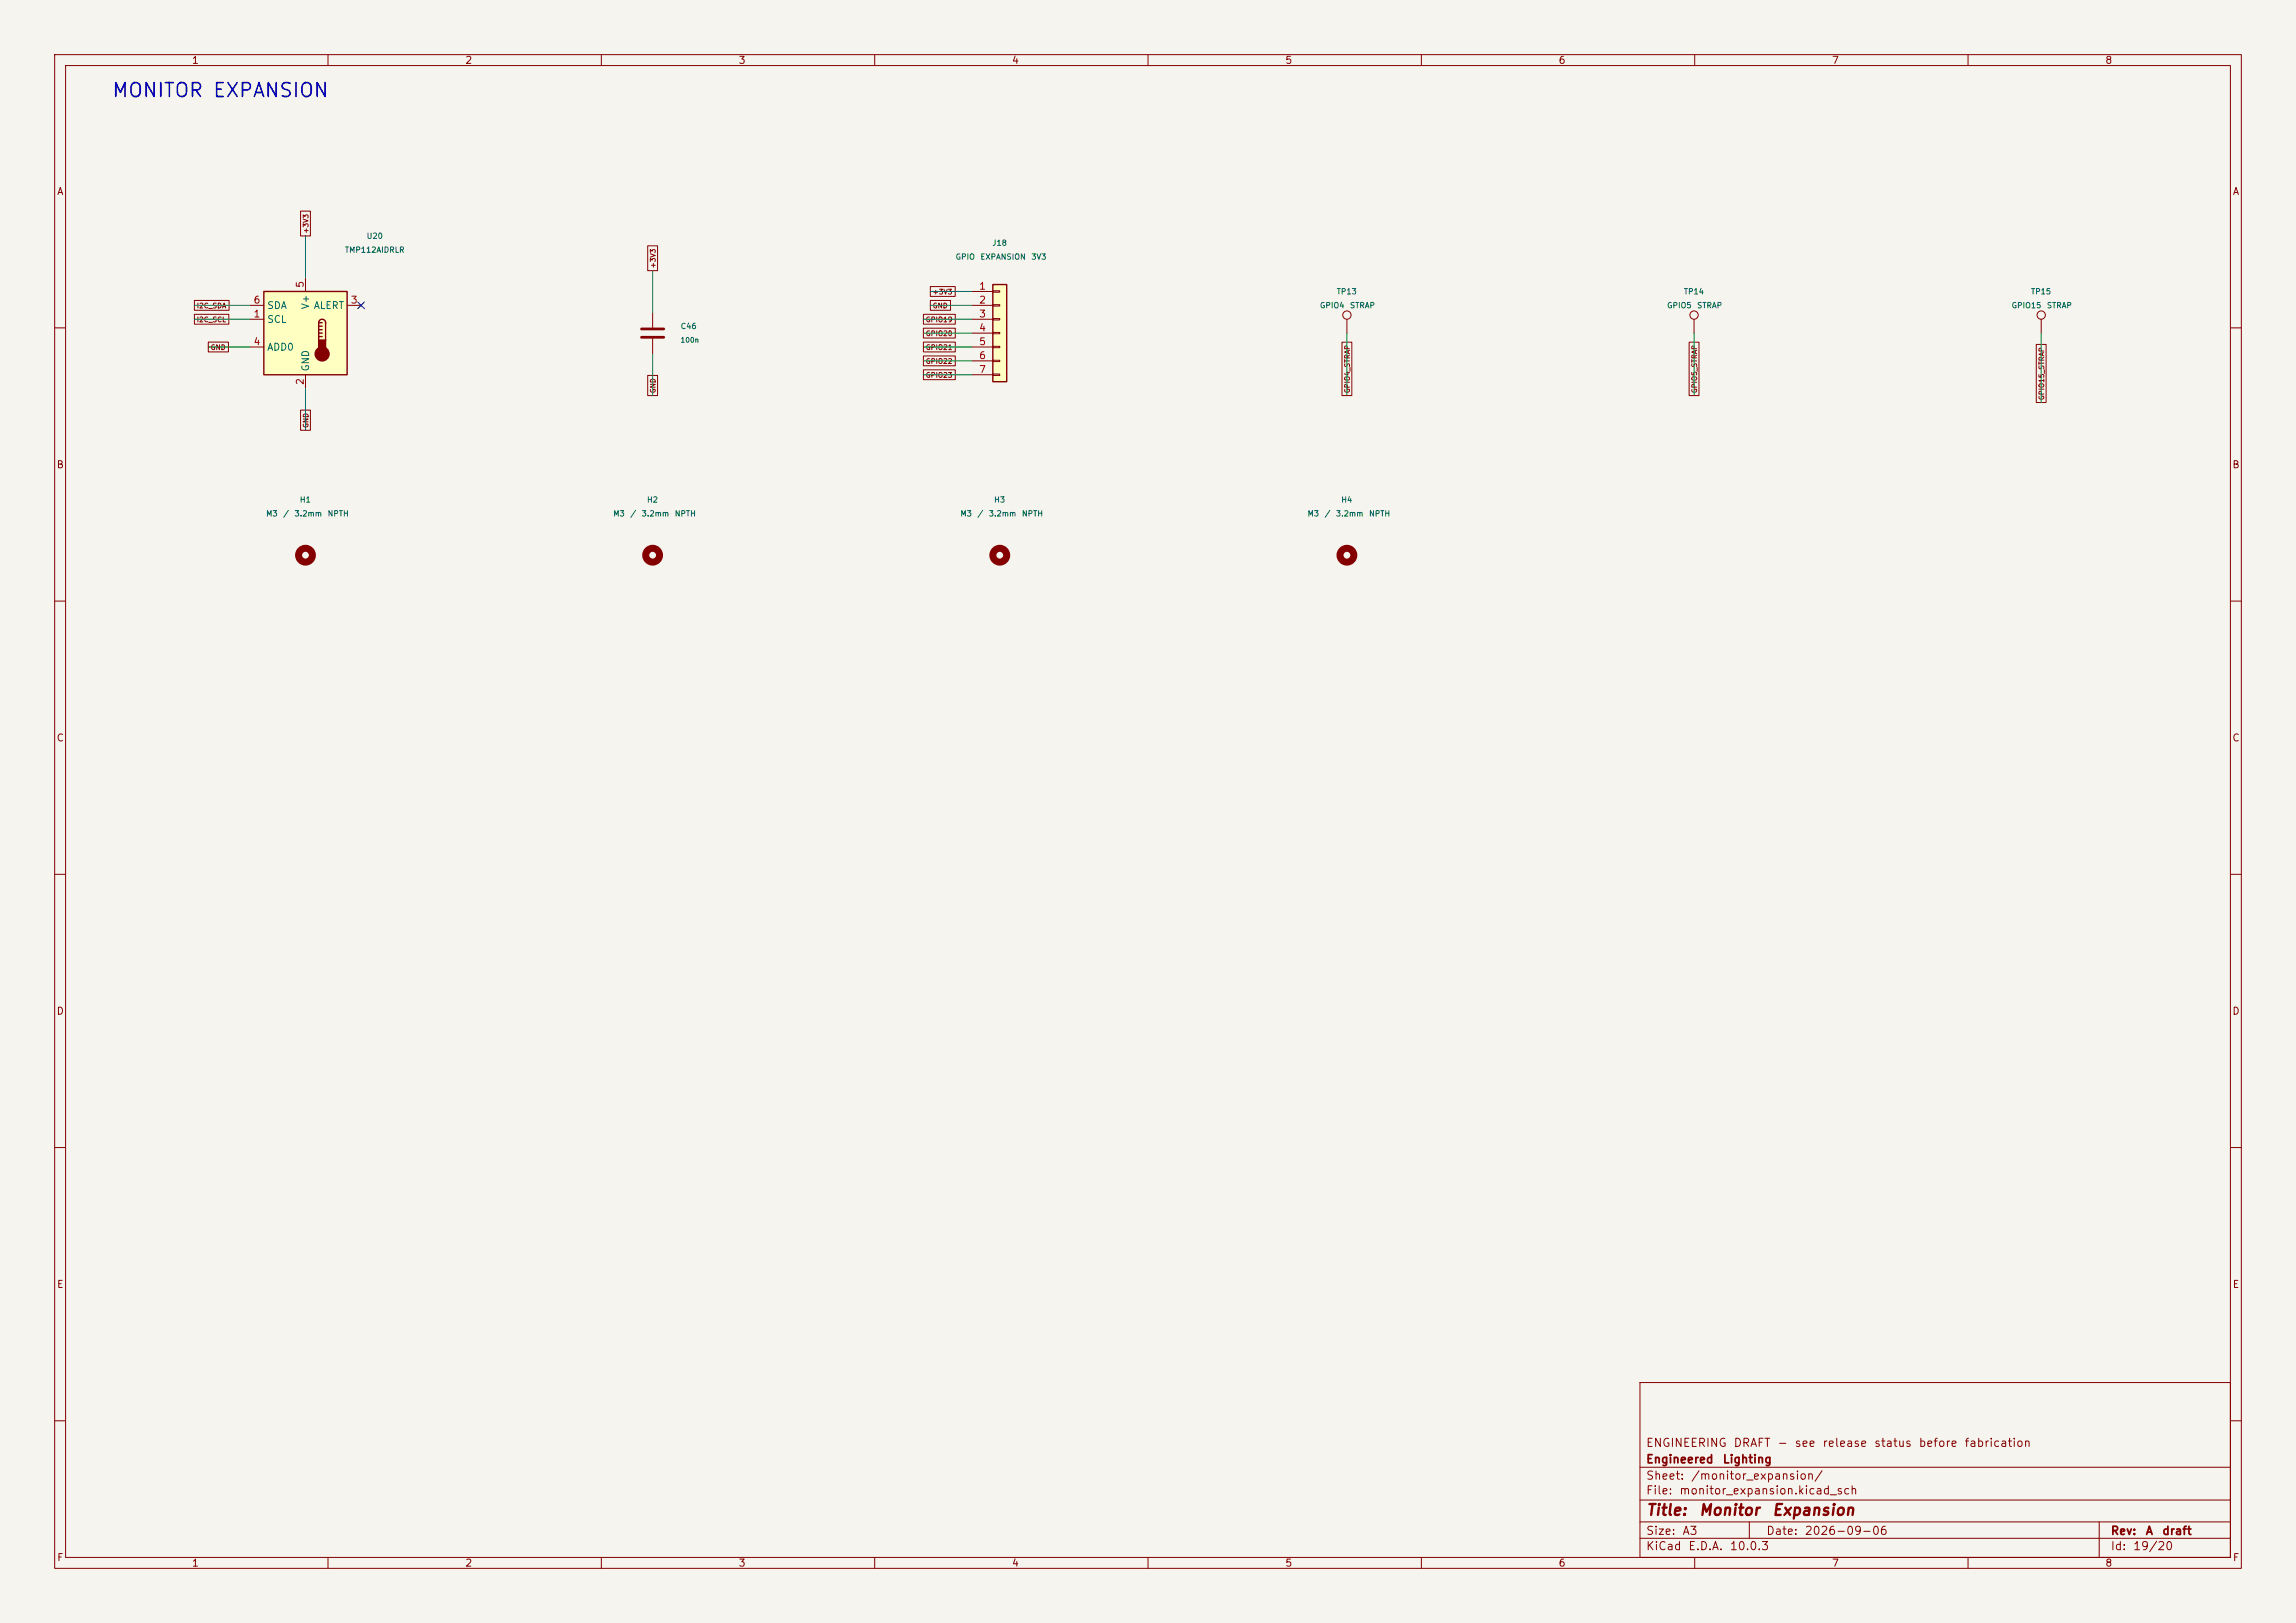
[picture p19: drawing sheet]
<svg xmlns="http://www.w3.org/2000/svg" width="420mm" height="297mm" viewBox="0 0 420 297" stroke-linecap="round" stroke-linejoin="round" font-family="sans-serif">
<defs><g id="words">
<text font-size="2.5" fill="#0000c2" x="20.3" y="18.4">MONITOR EXPANSION</text>
<g font-size="2" fill="#840000">
<text x="301" y="277.8">Title:</text>
<text x="310.7" y="277.8">Monitor</text>
<text x="324" y="277.8">Expansion</text>
</g>
<g font-size="1.5" fill="#840000">
<text x="301" y="268.1">Engineered</text>
<text x="301" y="265.1">ENGINEERING</text>
<text x="315" y="268.1">Lighting</text>
<text x="317" y="265.1">DRAFT</text>
<text x="325" y="265.1">-</text>
<text x="328.2" y="265.1">see</text>
<text x="333.3" y="265.1">release</text>
<text x="342.7" y="265.1">status</text>
<text x="350.9" y="265.1">before</text>
<text x="359.2" y="265.1">fabrication</text>
<text x="301" y="273.8">File:</text>
<text x="301" y="271.1">Sheet:</text>
<text x="307.1" y="273.8">monitor_expansion.kicad_sch</text>
<text x="309.2" y="271.1">/monitor_expansion/</text>
<text x="301" y="281.2">Size:</text>
<text x="307.6" y="281.2">A3</text>
<text x="323" y="281.2">Date:</text>
<text x="330" y="281.2">2026-09-06</text>
<text x="386" y="281.2">Rev:</text>
<text x="392.4" y="281.2">A</text>
<text x="395.4" y="281.2">draft</text>
<text x="301" y="284">KiCad</text>
<text x="308.7" y="284">E.D.A.</text>
<text x="316.3" y="284">10.0.3</text>
<text x="386" y="284">Id:</text>
<text x="390.1" y="284">19/20</text>
</g>
<g font-size="1.3" fill="#840000">
<text x="35" y="12">1</text>
<text x="85" y="12">2</text>
<text x="135" y="12">3</text>
<text x="185" y="12">4</text>
<text x="235" y="12">5</text>
<text x="285" y="12">6</text>
<text x="335" y="12">7</text>
<text x="385" y="12">8</text>
<text x="10.3" y="36">A</text>
<text x="408.3" y="36">A</text>
<text x="10.3" y="86">B</text>
<text x="408.2" y="86">B</text>
<text x="10.3" y="136">C</text>
<text x="408.2" y="136">C</text>
<text x="10.3" y="186">D</text>
<text x="408.2" y="186">D</text>
<text x="10.3" y="236">E</text>
<text x="408.3" y="236">E</text>
<text x="10.3" y="286">F</text>
<text x="35" y="287">1</text>
<text x="85" y="287">2</text>
<text x="135" y="287">3</text>
<text x="185" y="287">4</text>
<text x="235" y="287">5</text>
<text x="285" y="287">6</text>
<text x="335" y="287">7</text>
<text x="385" y="287">8</text>
<text x="408.3" y="286">F</text>
</g>
<g font-size="1.3" fill="#a90000">
<text x="55.9" y="52.8" transform="rotate(-90 55.9 52.8)">5</text>
<text x="179" y="53.3">1</text>
<text x="46.3" y="58.4">1</text>
<text x="46.3" y="55.9">6</text>
<text x="64.1" y="55.9">3</text>
<text x="179" y="55.9">2</text>
<text x="179" y="58.4">3</text>
<text x="46.3" y="63.5">4</text>
<text x="179" y="60.9">4</text>
<text x="179" y="63.5">5</text>
<text x="55.9" y="70.6" transform="rotate(-90 55.9 70.6)">2</text>
<text x="179" y="66">6</text>
<text x="179" y="68.6">7</text>
</g>
<g font-size="1.3" fill="#006464">
<text x="48.8" y="59.4">SCL</text>
<text x="48.8" y="56.9">SDA</text>
<text x="56.9" y="56.7" transform="rotate(-90 56.9 56.7)">V+</text>
<text x="57.3" y="56.9">ALERT</text>
<text x="48.8" y="64.5">ADD0</text>
<text x="56.9" y="68.1" transform="rotate(-90 56.9 68.1)">GND</text>
</g>
<g font-size="1" fill="#006464">
<text x="63" y="46.5">TMP112AIDRLR</text>
<text x="67" y="43.9">U20</text>
<text x="174.7" y="47.8">GPIO</text>
<text x="179.2" y="47.8">EXPANSION</text>
<text x="181.4" y="45.2">J18</text>
<text x="188.6" y="47.8">3V3</text>
<text x="241.3" y="56.6">GPIO4</text>
<text x="244.4" y="54.1">TP13</text>
<text x="246.8" y="56.6">STRAP</text>
<text x="304.8" y="56.6">GPIO5</text>
<text x="307.9" y="54.1">TP14</text>
<text x="310.3" y="56.6">STRAP</text>
<text x="367.9" y="56.6">GPIO15</text>
<text x="371.4" y="54.1">TP15</text>
<text x="374.3" y="56.6">STRAP</text>
<text x="124.4" y="60.5">C46</text>
<text x="48.6" y="94.7">M3</text>
<text x="51.7" y="94.7">/</text>
<text x="53.8" y="94.7">3.2mm</text>
<text x="54.8" y="92.2">H1</text>
<text x="59.8" y="94.7">NPTH</text>
<text x="112.1" y="94.7">M3</text>
<text x="115.2" y="94.7">/</text>
<text x="117.3" y="94.7">3.2mm</text>
<text x="118.3" y="92.2">H2</text>
<text x="123.3" y="94.7">NPTH</text>
<text x="175.6" y="94.7">M3</text>
<text x="178.7" y="94.7">/</text>
<text x="180.8" y="94.7">3.2mm</text>
<text x="181.8" y="92.2">H3</text>
<text x="186.8" y="94.7">NPTH</text>
<text x="239.1" y="94.7">M3</text>
<text x="242.2" y="94.7">/</text>
<text x="244.3" y="94.7">3.2mm</text>
<text x="245.3" y="92.2">H4</text>
<text x="250.3" y="94.7">NPTH</text>
</g>
<g font-size=".9" fill="#840000">
<text x="56.6" y="42.8" transform="rotate(-90 56.6 42.8)">+3V3</text>
<text x="120.1" y="49.2" transform="rotate(-90 120.1 49.2)">+3V3</text>
<text x="35.9" y="59.2">I2C_SCL</text>
<text x="35.9" y="56.6">I2C_SDA</text>
<text x="169.2" y="59.2">GPIO19</text>
<text x="170.5" y="56.6">GND</text>
<text x="170.5" y="54.1">+3V3</text>
<text x="38.4" y="64.3">GND</text>
<text x="169.2" y="61.7">GPIO20</text>
<text x="169.2" y="64.3">GPIO21</text>
<text x="169.2" y="66.8">GPIO22</text>
<text x="169.2" y="69.3">GPIO23</text>
<text x="120.1" y="72.1" transform="rotate(-90 120.1 72.1)">GND</text>
<text x="247.1" y="72.1" transform="rotate(-90 247.1 72.1)">GPIO4_STRAP</text>
<text x="310.6" y="72.1" transform="rotate(-90 310.6 72.1)">GPIO5_STRAP</text>
<text x="374.1" y="73.3" transform="rotate(-90 374.1 73.3)">GPIO15_STRAP</text>
<text x="56.6" y="78.4" transform="rotate(-90 56.6 78.4)">GND</text>
</g>
<text font-size=".9" fill="#006464" x="124.4" y="62.9">100n</text>
</g></defs>
<path d="M0 0h420v297h-420z" fill="#f5f4ef" stroke="#f5f4ef" stroke-width=".18"/>
<g fill="none" stroke="#840000" stroke-width=".18">
<path d="M10 10h400v277h-400zM12 12h396v273h-396zM60 10v2M110 10v2M160 10v2M210 10v2M260 10v2M310 10v2M360 10v2M10 60h2M408 60h2M10 110h2"/>
<path d="M408 110h2M10 160h2M408 160h2M10 210h2M408 210h2M300 253h108v32h-108zM10 260h2M300 278.5h108M300 274.5h108M300 268.5h108M320 278.5v3M384 278.5v6.5"/>
<path d="M408 260h2M60 285v2M110 285v2M160 285v2M210 285v2M260 285v2M300 281.5h108M310 285v2M360 285v2"/>
</g>
<path d="M48.3 53.3h15.2v15.3h-15.2z" fill="#ffffc2"/>
<path d="M48.3 53.3h15.2v15.3h-15.2zM58.3 59.1a.64 .64 0 0 1 .6-.7 .64 .64 0 0 1 .7 .7v3.1M58.3 59.1v3.1M58.3 59.1h.6M58.3 59.7h.6M58.3 60.3h.6M58.3 61h.6M58.3 61.6h.6" fill="none" stroke="#840000" stroke-width=".25"/>
<g fill="#840000" stroke="#840000" stroke-width=".25">
<path d="M58.3 62.2h1.3v1.9h-1.3z"/>
<circle cx="58.9" cy="64.8" r="1.27"/>
</g>
<g fill="none" stroke="#840000" stroke-width=".18">
<path d="M45.7 58.4h2.6M45.7 55.9h2.6M55.9 50.8v2.5M63.5 55.9h2.5M246.4 58.4v2.6M373.4 58.4v2.6M45.7 63.5h2.6M55.9 68.6v2.5"/>
<circle cx="246.4" cy="57.7" r=".76"/>
<circle cx="373.4" cy="57.7" r=".76"/>
</g>
<g fill="none" stroke="#840000" stroke-width="1.3">
<circle cx="55.9" cy="101.6" r="1.27"/>
<circle cx="119.4" cy="101.6" r="1.27"/>
</g>
<path d="M181.6 52.1h2.5v17.8h-2.5z" fill="#ffffc2"/>
<path d="M181.6 52.1h2.5v17.8h-2.5z" fill="none" stroke="#840000" stroke-width=".25"/>
<g fill="none" stroke="#840000" stroke-width=".18">
<path d="M55 38.6h1.8v4.6h-1.8zM35.6 57.5h6.3v1.8h-6.3zM35.6 55h6.3v1.8h-6.3zM118.5 45h1.8v4.5h-1.8zM119.4 57.2v2.7M168.9 57.5h5.8v1.8h-5.8zM170.2 55h3.7v1.8h-3.7zM170.2 52.4h4.5v1.8h-4.5zM177.8 53.3h3.8M177.8 55.9h3.8M177.8 58.4h3.8M181.6 53.2h1.3v.3h-1.3z"/>
<path d="M181.6 55.8h1.3v.2h-1.3zM181.6 58.3h1.3v.2h-1.3zM309.9 58.4v2.6M38.1 62.6h3.7v1.8h-3.7zM55 75.1h1.8v3.6h-1.8zM118.5 68.7h1.8v3.7h-1.8zM119.4 62v2.8M168.9 65.1h5.8v1.8h-5.8zM168.9 67.7h5.8v1.8h-5.8zM168.9 60.1h5.8v1.8h-5.8zM168.9 62.6h5.8v1.8h-5.8zM177.8 61h3.8"/>
<path d="M177.8 63.5h3.8M177.8 66h3.8M177.8 68.6h3.8M181.6 60.8h1.3v.3h-1.3zM181.6 63.4h1.3v.2h-1.3zM181.6 65.9h1.3v.3h-1.3zM181.6 68.5h1.3v.2h-1.3zM245.5 62.6h1.8v9.8h-1.8zM309 62.6h1.8v9.8h-1.8zM372.5 63h1.8v10.7h-1.8z"/>
<circle cx="309.9" cy="57.7" r=".76"/>
</g>
<path d="M117.3 60.2h4.1M117.3 61.7h4.1" fill="none" stroke="#840000" stroke-width=".51"/>
<g fill="none" stroke="#840000" stroke-width="1.3">
<circle cx="182.9" cy="101.6" r="1.27"/>
<circle cx="246.4" cy="101.6" r="1.27"/>
</g>
<g fill="none" stroke="#009600" stroke-width=".18">
<path d="M35.6 58.4h10.1M35.6 55.9h10.1M55.9 43.2v7.6M119.4 49.5v7.7M168.9 58.4h8.9M170.2 55.9h7.6M170.2 53.3h7.6M38.1 63.5h7.6M55.9 71.1v7.6M119.4 64.8v7.6M168.9 63.5h8.9M168.9 68.6h8.9"/>
<path d="M168.9 61h8.9M168.9 66h8.9M246.4 61v11.4M309.9 61v11.4M373.4 61v12.7"/>
</g>
<path d="M65.4 55.3l1.2 1.2M66.6 55.3l-1.2 1.2" fill="none" stroke="#000084" stroke-width=".18"/>
<use href="#words"/>
</svg>
